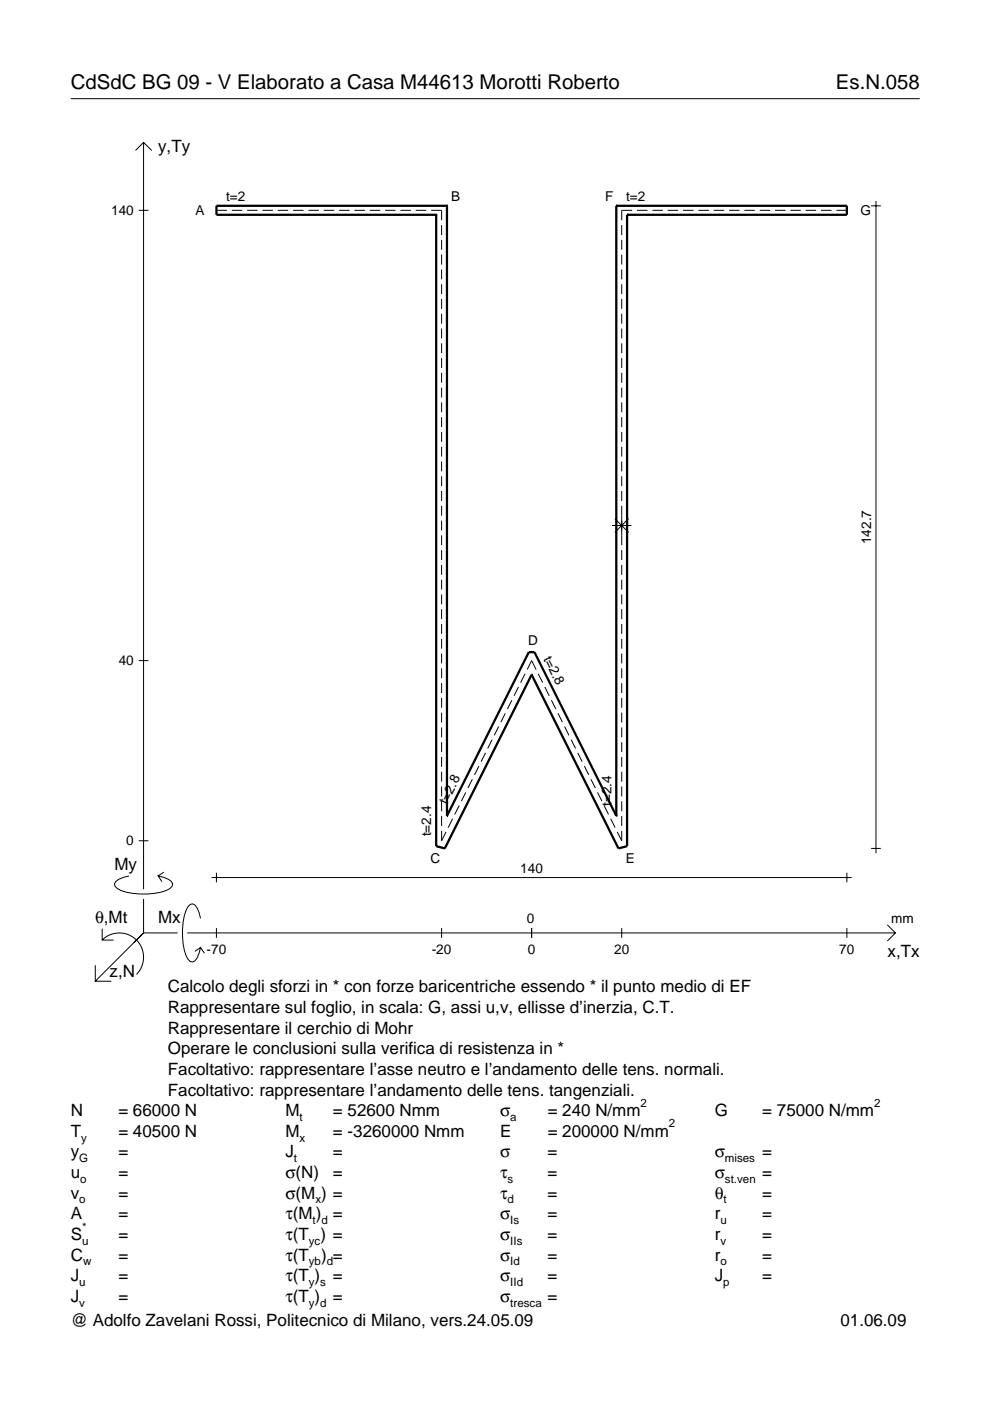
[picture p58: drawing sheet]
<svg xmlns="http://www.w3.org/2000/svg" width="210mm" height="297mm" viewBox="0 0 210 297" stroke-linecap="round" stroke-linejoin="round" font-family="sans-serif">
<defs><g id="words">
<g font-size="4.3">
<text x="15" y="18.9">CdSdC BG 09 - V Elaborato a Casa M44613 Morotti Roberto</text>
<text x="177.2" y="18.9">Es.N.058</text>
</g>
<g font-size="3.6">
<text x="33.5" y="32.3">y,Ty</text>
<text x="24.3" y="184.4">My</text>
<text x="20.1" y="195.7">θ,Mt</text>
<text x="33.5" y="195.7">Mx</text>
<text x="188.2" y="203">x,Tx</text>
<text x="23.2" y="207.1">z,N</text>
<text x="35.6" y="210.4">Calcolo degli sforzi in * con forze baricentriche essendo * il punto medio di EF</text>
<text x="35.6" y="214.8">Rappresentare sul foglio, in scala: G, assi u,v, ellisse d’inerzia, C.T.</text>
<text x="35.6" y="219.2">Rappresentare il cerchio di Mohr</text>
<text x="35.6" y="223.5">Operare le conclusioni sulla verifica di resistenza in *</text>
<text x="35.6" y="227.9">Facoltativo: rappresentare l’asse neutro e l’andamento delle tens. normali.</text>
<text x="35.6" y="232.3">Facoltativo: rappresentare l’andamento delle tens. tangenziali.</text>
<text x="15" y="236.7">N</text>
<text x="25.1" y="236.7">= 66000 N</text>
<text x="60.5" y="236.7">M</text>
<text x="70.6" y="236.7">= 52600 Nmm</text>
<text x="106" y="236.7">σ</text>
<text x="116.1" y="236.7">= 240 N/mm</text>
<text x="151.5" y="236.7">G</text>
<text x="161.6" y="236.7">= 75000 N/mm</text>
<text x="15" y="245.4">y</text>
<text x="15" y="241">T</text>
<text x="25.1" y="245.4">=</text>
<text x="25.1" y="241">= 40500 N</text>
<text x="60.5" y="245.4">J</text>
<text x="60.5" y="241">M</text>
<text x="70.6" y="245.4">=</text>
<text x="70.6" y="241">= -3260000 Nmm</text>
<text x="106" y="245.4">σ</text>
<text x="106" y="241">E</text>
<text x="116.1" y="245.4">=</text>
<text x="116.1" y="241">= 200000 N/mm</text>
<text x="151.5" y="245.4">σ</text>
<text x="161.6" y="245.4">=</text>
<text x="15" y="249.8">u</text>
<text x="25.1" y="249.8">=</text>
<text x="60.5" y="249.8">σ(N)</text>
<text x="70.6" y="249.8">=</text>
<text x="106" y="249.8">τ</text>
<text x="116.1" y="249.8">=</text>
<text x="151.5" y="249.8">σ</text>
<text x="161.6" y="249.8">=</text>
<text x="15" y="254.2">v</text>
<text x="25.1" y="254.2">=</text>
<text x="60.5" y="254.2">σ(M ) =</text>
<text x="106" y="254.2">τ</text>
<text x="116.1" y="254.2">=</text>
<text x="151.5" y="254.2">θ</text>
<text x="161.6" y="254.2">=</text>
<text x="15" y="258.5">A</text>
<text x="15" y="262.9">S</text>
<text x="25.1" y="262.9">=</text>
<text x="25.1" y="258.5">=</text>
<text x="60.5" y="262.9">τ(T ) =</text>
<text x="60.5" y="258.5">τ(M ) =</text>
<text x="106" y="258.5">σ</text>
<text x="106" y="262.9">σ</text>
<text x="116.1" y="258.5">=</text>
<text x="116.1" y="262.9">=</text>
<text x="151.5" y="258.5">r</text>
<text x="151.5" y="262.9">r</text>
<text x="161.6" y="258.5">=</text>
<text x="161.6" y="262.9">=</text>
<text x="15" y="267.3">C</text>
<text x="25.1" y="267.3">=</text>
<text x="60.5" y="267.3">τ(T</text>
<text x="68.1" y="267.3">) =</text>
<text x="106" y="267.3">σ</text>
<text x="116.1" y="267.3">=</text>
<text x="151.5" y="267.3">r</text>
<text x="161.6" y="267.3">=</text>
<text x="15" y="271.7">J</text>
<text x="25.1" y="271.7">=</text>
<text x="60.5" y="271.7">τ(T )</text>
<text x="70.6" y="271.7">=</text>
<text x="106" y="271.7">σ</text>
<text x="116.1" y="271.7">=</text>
<text x="151.5" y="271.7">J</text>
<text x="161.6" y="271.7">=</text>
<text x="15" y="276">J</text>
<text x="15" y="281.2">@ Adolfo Zavelani Rossi, Politecnico di Milano, vers.24.05.09</text>
<text x="25.1" y="276">=</text>
<text x="60.5" y="276">τ(T )</text>
<text x="70.6" y="276">=</text>
<text x="106" y="276">σ</text>
<text x="116.1" y="276">=</text>
<text x="178.2" y="281.2">01.06.09</text>
</g>
<g font-size="2.9">
<text x="23.6" y="45.6">140</text>
<text x="41.5" y="45.5">A</text>
<text x="47.9" y="42.6">t=2</text>
<text x="95.7" y="42.7">B</text>
<text x="128.3" y="42.7">F</text>
<text x="132.7" y="42.6">t=2</text>
<text x="182.5" y="45.5">G</text>
<text x="184.7" y="115.4" transform="rotate(-90 184.7 115.4)">142.7</text>
<text x="112" y="136.8">D</text>
<text x="25.2" y="141.1">40</text>
<text x="115.2" y="139.7" transform="rotate(63 115.2 139.7)">t=2.8</text>
<text x="94.8" y="170.7" transform="rotate(-63 94.8 170.7)">t=2.8</text>
<text x="129.6" y="170.9" transform="rotate(-90 129.6 170.9)">t=2.4</text>
<text x="26.8" y="179.3">0</text>
<text x="91.4" y="177.3" transform="rotate(-90 91.4 177.3)">t=2.4</text>
<text x="91.3" y="183.1">C</text>
<text x="110.3" y="185">140</text>
<text x="132.7" y="183.1">E</text>
<text x="111.7" y="195.7">0</text>
<text x="189" y="195.7">mm</text>
<text x="43.8" y="202.2">-70</text>
<text x="91.5" y="202.2">-20</text>
<text x="111.9" y="202.2">0</text>
<text x="130.2" y="202.2">20</text>
<text x="178" y="202.2">70</text>
</g>
<g font-size="2.4">
<text x="63.5" y="237.7">t</text>
<text x="108.2" y="237.7">a</text>
<text x="135.8" y="234.7">2</text>
<text x="141.8" y="239">2</text>
<text x="185.3" y="234.7">2</text>
<text x="17.2" y="242">y</text>
<text x="63.5" y="242">x</text>
<text x="16.8" y="246.4">G</text>
<text x="17" y="250.8">o</text>
<text x="62.3" y="246.4">t</text>
<text x="107.6" y="250.8">s</text>
<text x="153.7" y="246.4">mises</text>
<text x="153.7" y="250.8">st.ven</text>
<text x="16.8" y="255.2">o</text>
<text x="66.9" y="255.2">x</text>
<text x="107.6" y="255.2">d</text>
<text x="153.4" y="255.2">t</text>
<text x="17.4" y="263.9">u</text>
<text x="17.4" y="260.9">*</text>
<text x="65.5" y="263.9">yc</text>
<text x="66.3" y="259.5">t d</text>
<text x="108.2" y="259.5">Is</text>
<text x="108.2" y="263.9">IIs</text>
<text x="152.7" y="259.5">u</text>
<text x="152.7" y="263.9">v</text>
<text x="17.6" y="268.3">w</text>
<text x="65.5" y="268.3">yb d</text>
<text x="108.2" y="268.3">Id</text>
<text x="152.7" y="268.3">o</text>
<text x="16.8" y="272.7">u</text>
<text x="65.5" y="272.7">y s</text>
<text x="108.2" y="272.7">IId</text>
<text x="153.3" y="272.7">p</text>
<text x="16.8" y="277">v</text>
<text x="65.5" y="277">y d</text>
<text x="108.2" y="277">tresca</text>
</g>
</g></defs>
<g fill="none" stroke="#000" stroke-width=".21">
<path d="M15 20.9h180M28.7 31.9l1.7-1.7 1.8 1.7M30.4 30.2v158.3M29.4 44.6h2.1M45.9 44.6h2.2M49.1 44.6h2.3M52.4 44.6h2.2M55.6 44.6h2.3M58.9 44.6h2.2M62.1 44.6h2.3M65.4 44.6h2.2M68.6 44.6h2.3"/>
<path d="M71.9 44.6h2.2M75.1 44.6h2.3M78.4 44.6h2.2M81.6 44.6h2.3M84.9 44.6h2.2M88.1 44.6h2.3M91.4 44.6h2.2v2.1M93.6 47.7v2.1M93.6 50.9v2.1M93.6 54v2.1M93.6 57.1v2.1M131.8 47.7v2.1"/>
<path d="M131.8 50.9v2.1M131.8 54v2.1M131.8 57.1v2.1M134 44.6h-2.2v2.1M135.1 44.6h2.2M138.3 44.6h2.2M141.6 44.6h2.2M144.8 44.6h2.2M148.1 44.6h2.2M151.3 44.6h2.2M154.6 44.6h2.2M157.8 44.6h2.2"/>
<path d="M161.1 44.6h2.2M164.3 44.6h2.2M167.6 44.6h2.2M170.8 44.6h2.2M174.1 44.6h2.2M177.3 44.6h2.3M184.7 43.6h2.1M185.7 42.6v138.3M93.6 60.3v2.1M93.6 63.4v2.1M93.6 66.5v2.1M93.6 69.7v2.1"/>
<path d="M93.6 72.8v2.1M93.6 75.9v2.1M93.6 79v2.2M131.8 60.3v2.1M131.8 63.4v2.1M131.8 66.5v2.1M131.8 69.7v2.1M131.8 72.8v2.1M131.8 75.9v2.1M131.8 79v2.2M93.6 82.2v2.1M93.6 85.3v2.1"/>
<path d="M93.6 88.4v2.1M93.6 91.6v2.1M93.6 94.7v2.1M93.6 97.8v2.1M131.8 82.2v2.1M131.8 85.3v2.1M131.8 88.4v2.1M131.8 91.6v2.1M131.8 94.7v2.1M131.8 97.8v2.1M93.6 101v2.1M93.6 104.1v2.1"/>
<path d="M93.6 107.2v2.1M93.6 110.4v2.1M93.6 113.5v2.1M93.6 116.6v2.1M93.6 119.8v2.1M129.8 111.4h4.1M130.4 110l2.9 2.9M131.8 101v2.1M131.8 104.1v2.1M131.8 107.2v8.4M131.8 116.6v2.1M131.8 119.8v2.1"/>
<path d="M133.3 110l-2.9 2.9M93.6 122.9v2.1M93.6 126v2.1M93.6 129.2v2.1M93.6 132.3v2.1M93.6 135.4v2.1M93.6 138.6v2.1M131.8 122.9v2.1M131.8 126v2.1M131.8 129.2v2.1M131.8 132.3v2.1M131.8 135.4v2.1"/>
<path d="M131.8 138.6v2.1M29.4 140.1h2.1M93.6 141.7v2.1M93.6 144.8v2.1M93.6 148v2.1M93.6 151.1v2.1M93.6 154.2v2.1M93.6 157.4v2.1M102.9 159.6l-.9 1.9M104.3 156.8l-.9 1.9M105.7 154l-.9 1.9M107.1 151.2l-.9 1.9"/>
<path d="M108.5 148.5l-.9 1.8M109.9 145.7l-.9 1.8M111.3 142.9l-.9 1.8M111.8 141.9l.9-1.8 1 1.8M114.1 142.9l1 1.8M115.5 145.7l.9 1.8M116.9 148.5l.9 1.8M118.3 151.2l.9 1.9M119.7 154l.9 1.9M121.1 156.8l.9 1.9M122.5 159.6l.9 1.9M131.8 141.7v2.1"/>
<path d="M131.8 144.8v2.1M131.8 148v2.1M131.8 151.1v2.1M131.8 154.2v2.1M131.8 157.4v2.1M29.4 178.3h2.1M93.6 160.5v2.1M93.6 163.6v2.1M93.6 166.8v2.1M93.6 169.9v2.1M93.6 173v2.1M93.6 176.2v2.1l1-1.9"/>
<path d="M96 173.6l-1 1.9M97.4 170.8l-1 1.9M98.7 168l-.9 1.9M100.1 165.2l-.9 1.9M101.5 162.4l-.9 1.9M123.9 162.4l.9 1.9M125.3 165.2l.9 1.9M126.7 168l.9 1.9M128.1 170.8l.9 1.9M129.5 173.6l.9 1.9M131.8 160.5v2.1M131.8 163.6v2.1"/>
<path d="M131.8 166.8v2.1M131.8 169.9v2.1M131.8 173v2.1M131.8 176.2v2.1l-.9-1.9M184.7 179.9h2.1M21.7 199.3a5.1 5.1 0 0 1 7.2 0 5.1 5.1 0 0 1 0 7.3M21.7 196.9v2.4h2.4M27.3 185.7a3.6 3.6 0 0 0-3 1.7l.1 .5a5.6 5.6 0 0 0 3.8 1.5 13.4 13.4 0 0 0 7.8-1l.5-.5 .1-.5a3.6 3.6 0 0 0-3.1-1.7l.8 1.2M30.4 190.6v7.2M30.4 197.8l-10.2 10.2M30.4 197.8h7.2M34.7 184.9l-1.2 .8"/>
<path d="M39.7 197.8h150.1M42.5 194.7a3.6 3.6 0 0 0-1.7-3.1l-.5 .2a5.7 5.7 0 0 0-1.5 3.7 13.3 13.3 0 0 0 1 7.9l.5 .5 .5 .1a3.6 3.6 0 0 0 1.7-3.1l-1.2 .8M44.9 186.1h135.7M45.9 185v2.1M45.9 196.8v2M93.6 196.8v2M112.7 196.8v2M131.8 196.8v2M179.6 185v2.1M179.6 196.8v2M188.1 196.1l1.7 1.7-1.7 1.7M20.2 204.7v3.3h3.4"/>
<path d="M42.5 200.9l.8 1.2"/>
</g>
<g fill="none" stroke="#000" stroke-width=".48">
<path d="M92.5 45.5h.1M92.5 45.5v133.9l1.8 .5 18.4-36.8M94.8 43.6h.1M94.8 43.6h-48.9v1.9h46.6M94.8 43.6v129.4M130.7 43.6h.1M130.7 43.6h48.9v1.9h-46.6M130.7 43.6v129.4M133 45.5h.1M133 45.5v133.9l-1.9 .5-18.4-36.8M112.7 143.1h.1M94.8 173h.1"/>
<path d="M94.8 173l17.3-34.7h1.2l17.4 34.7M130.7 173h.1"/>
</g>
<use href="#words"/>
</svg>
